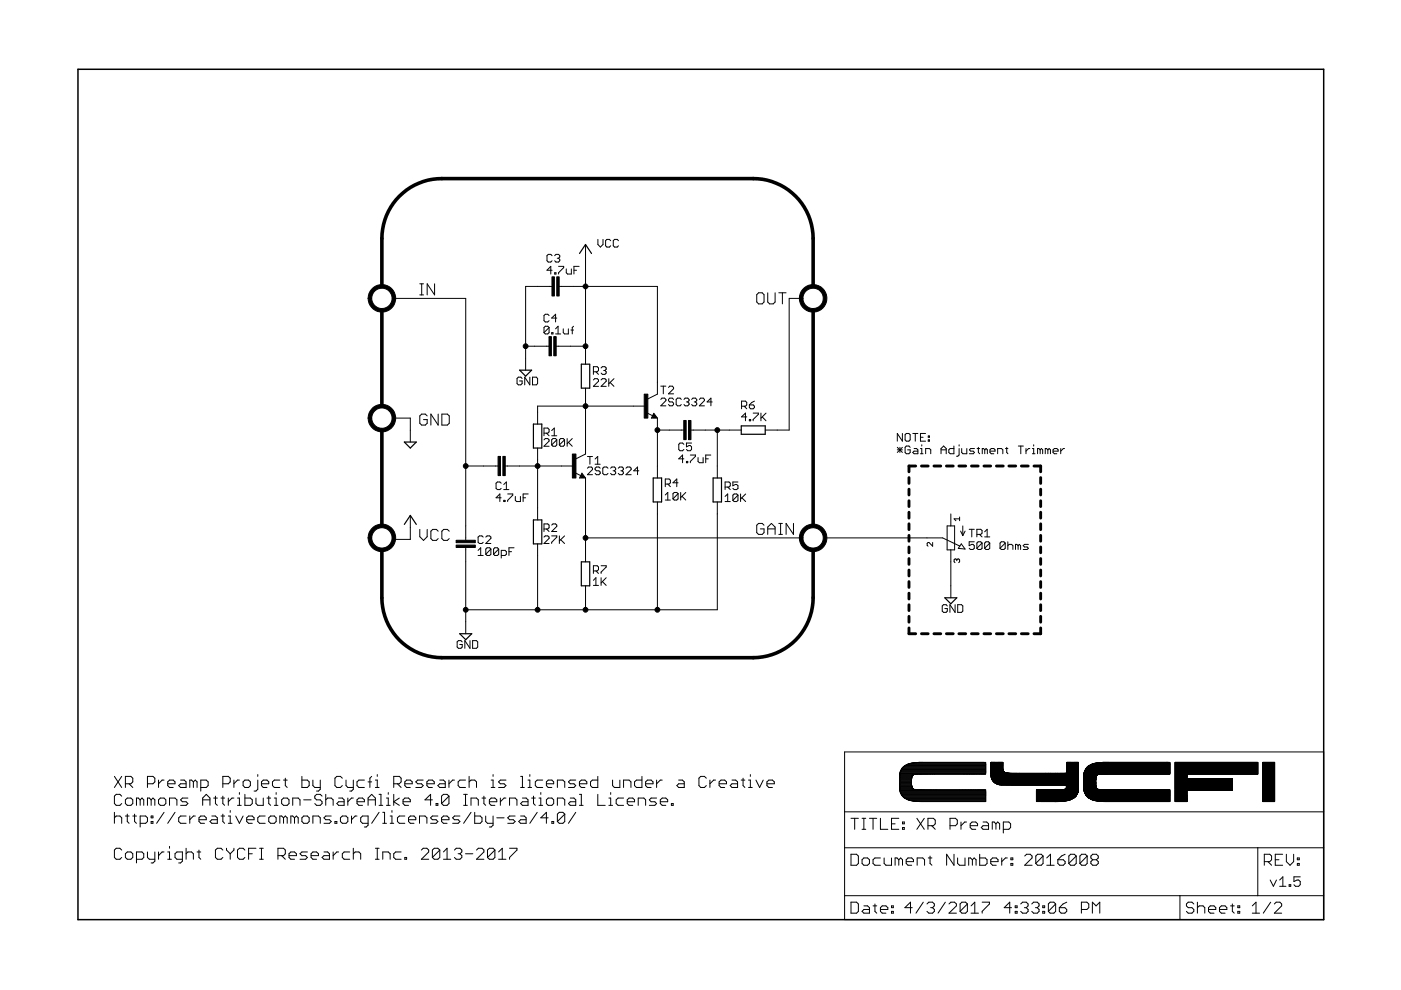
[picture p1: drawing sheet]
<svg xmlns="http://www.w3.org/2000/svg" width="297mm" height="210mm" viewBox="0 0 297 210" stroke-linecap="round" stroke-linejoin="round" font-family="sans-serif">
<g fill="none" stroke="#000" stroke-width=".21">
<path d="M117.1 57.3h-1.1l.8-.8v1.6M117.1 54.2l-.3-.3h-.6l-.2 .3v1.1l.2 .3h.6l.3-.3M117.6 57.8h.3v.3h-.3zM117.6 54.2l.3-.3h.5l.3 .3v.3l-.3 .3M118.2 54.8h.2M118.4 56.5h1.1v.2l-1.1 1.1v.3M118.4 54.8l.3 .2v.3l-.3 .3h-.5l-.3-.3M120.1 57v.8l.2 .3h.8v-1.1M121.7 57.3h.5M122.8 56.5h-1.1v1.6M124.1 51.8v25.4M126.8 50.8v1l.5 .6 .5-.6v-1"/>
<path d="M129.5 51l-.3-.2h-.5l-.3 .2v1.1l.3 .3h.5l.3-.3M131.1 51l-.2-.2h-.6l-.3 .2v1.1l.3 .3h.6l.2-.3M83.4 63.3h15.3v51.3M89 62.5h.8M89 60.2h.8M89.4 60.2v2.3M92.1 60.2v2.3l-1.5-2.3v2.3M111.4 73.4h5M112.3 80v1.6l-1-1.6v1.6M112.9 80h.8l.3 .2v1.1l-.3 .3h-.8zM116.4 69.4v1.1l-.3 .3h-.5l-.3-.3M116.4 66.9l-.3-.3h-.5l-.3 .3v1.1l.3 .3h.5l.3-.3"/>
<path d="M116.4 69.4l-.3-.2h-.5l-.3 .2v1.1M116.4 69.4l-1.1 1.1M117 70.5h.2v.3h-.2zM117 60.7h-5.6v17.8M117.8 70.8h1.1M117.8 69.7l.5-.5v1.6M117.9 73.4h6.2M118 67.4h-1l.8-.8v1.7M118.6 60.7h20.8v22.9l-2 1M119.4 69.7v.8l.3 .3h.8v-1.1M121.1 70h.5M121.6 69.2l-.3 .2v1.4"/>
<path d="M125.8 78.8h.8l.3-.3v-.5l-.3-.3h-.8v1.7M126.3 78.8l.6 .6M127.4 78l.3-.3h.5l.3 .3v.3l-.3 .2M128 78.5h.2M128.2 78.5l.3 .3v.3l-.3 .3h-.5l-.3-.3M160.8 62.1h.8l.4 .4v1.5l-.4 .4h-.8l-.4-.4v-1.5zM162.8 62.1v1.9l.4 .4h.7l.4-.4v-1.9M165.1 62.1h1.6M165.9 62.1v2.3M170 63.3h-2.7v27.9h-5.1M83.4 88.6h3.6v5.1M90.6 88.2l-.4-.4h-.8l-.4 .4v1.5l.4 .4h.8l.4-.4v-.7h-.8"/>
<path d="M92.9 87.8v2.3l-1.5-2.3v2.3M93.7 87.8h1.1l.4 .4v1.5l-.4 .4h-1.1zM98.7 98.8h6.9M107.1 98.8h14.5M110.7 80.2l-.3-.2h-.5l-.3 .2v1.1l.3 .3h.5l.3-.3v-.5h-.5M114 95v15.2M115.3 93.3l.3-.3h.5l.3 .3v.2l-1.1 1.1h1.1M115.3 91.8h.8l.3-.2v-.6l-.3-.2h-.8v1.6M115.9 91.8l.5 .6M117 91.3l.5-.5v1.6M117 92.4h1M118 93.3v1l-.2 .3h-.6l-.2-.3"/>
<path d="M118 93.3l-.2-.3h-.6l-.2 .3v1M118 93.3l-1 1M119.7 93.3v1l-.3 .3h-.5l-.3-.3M119.7 93.3l-.3-.3h-.5l-.3 .3v1M119.7 93.3l-1.1 1M120.2 93v1.6M120.5 93.8l.8 .8M121.3 93l-1.1 1.1M124.1 82.3v14l-2 1M124.5 99.3l.3-.3h.5l.3 .3v.2l-1.1 1.1h1.1M124.5 96.8h1.1M125.1 96.8v1.6"/>
<path d="M125.8 80.6l.3-.3h.5l.3 .3v.2l-1.1 1.1h1.1M126.2 97.3l.5-.5v1.6M126.2 98.4h1.1M127.3 99.3l-.3-.3h-.6l-.2 .3v.2l.2 .3h.6l.3 .3v.3l-.3 .2h-.6l-.2-.2M127.4 80.6l.3-.3h.5l.3 .3v.2l-1.1 1.1h1.1M128.9 99.3l-.3-.3h-.5l-.3 .3v1.1l.3 .2h.5l.3-.2M129.1 80.3v1.6M129.3 81.1l.9 .8M129.5 99.3l.2-.3h.6l.2 .3v.2l-.2 .3M130 99.8h.3M130.2 80.3l-1.1 1.1M130.3 99.8l.2 .3v.3l-.2 .2h-.6l-.2-.2"/>
<path d="M131.1 99.3l.3-.3h.5l.3 .3v.2l-.3 .3M131.6 99.8h.3M131.9 99.8l.3 .3v.3l-.3 .2h-.5l-.3-.2M132.7 99.3l.3-.3h.5l.3 .3v.2l-1.1 1.1h1.1M135.4 99.8h-1l.8-.8v1.6M136.8 86.1h-22.8v3.8M137.2 87.5l1.2 .7M138.6 87.6l.8 1h-1.3zM139.4 88.6v12.7M139.4 91.2h5.6M140.1 81.9h1.1M140.1 84.7l.3-.3h.5l.3 .3v.2l-1.1 1.1h1.1"/>
<path d="M140.6 81.9v1.6M141.7 82.1l.3-.2h.5l.3 .2v.3l-1.1 1.1h1.1M142.8 84.7l-.3-.3h-.5l-.3 .3v.2l.3 .3h.5l.3 .3v.3l-.3 .2h-.5l-.3-.2M144.4 84.7l-.2-.3h-.6l-.2 .3v1.1l.2 .2h.6l.2-.2M145 97.3h-1.1l.8-.8v1.6M145 94.2l-.3-.3h-.5l-.3 .3v1.1l.3 .3h.5l.3-.3M145 84.7l.3-.3h.5l.3 .3v.2l-.3 .3M145.5 85.2h.3M145.5 97.8h.3v.3h-.3zM145.8 85.2l.3 .3v.3l-.3 .2h-.5l-.3-.2M146.4 96.5h1v.3l-1 1v.3M146.5 91.2h10.7"/>
<path d="M146.6 93.9h-1.1v.8l.6-.2h.2l.3 .2v.6l-.3 .3h-.5l-.3-.3M146.6 84.7l.3-.3h.5l.3 .3v.2l-.3 .3M147.2 85.2h.2M147.4 85.2l.3 .3v.3l-.3 .2h-.5l-.3-.2M148 97v.8l.3 .3h.8v-1.1M148.3 84.7l.2-.3h.6l.3 .3v.2l-1.1 1.1h1.1M149.6 97.3h.6M150.7 96.5h-1.1v1.6M151 85.2h-1.1l.8-.8v1.6M152.1 91.2v10.1M157.2 86.1h.9l.2-.2v-.6l-.2-.3h-.9v1.7M157.8 86.1l.5 .6"/>
<path d="M158.3 88.4h-1.1l.9-.8v1.6M158.9 85.9h.8l.3 .2v.3l-.3 .3h-.5l-.3-.3zM158.9 88.9h.3v.3h-.3zM159.7 87.6h1.1v.3l-1.1 1v.3M160 85l-.6 .3-.5 .6M161.3 87.6v1.6M161.6 88.4l.8 .8M162.4 87.6l-1.1 1.1M190.2 94.8l1.1 1.1M190.2 95.4h1.1M190.8 94.8v1.1M191.3 91.9v1.6l-1.1-1.6v1.6"/>
<path d="M191.3 94.8l-1.1 1.1M192.2 91.9h.5l.3 .3v1.1l-.3 .2h-.5l-.3-.2v-1.1zM193 94.8l-.3-.2h-.5l-.3 .2v1.1l.3 .3h.5l.3-.3v-.5h-.6M193.5 91.9h1.1M193.8 95.1h.5l.3 .3v.8h-.8l-.3-.3 .3-.2h.8M194.1 91.9v1.6M195.2 92.7h.5M195.2 96.2h.5M195.2 95.1h.2v1.1M195.4 94.3v.3M196.2 91.9h-1v1.6h1M196.3 96.2v-1.1h.8l.2 .3v.8"/>
<path d="M196.8 93.3h.3v.2h-.3zM196.8 92.4h.3v.3h-.3zM199.5 95.4h1.1M199.5 96.2v-1.1l.6-.5 .5 .5v1.1M202.2 94.6v1.6h-.8l-.2-.3v-.5l.2-.3h.8M203.3 95.1v1.4l-.2 .2h-.3M203.3 94.3v.3M203.9 95.1v.8l.3 .3h.8v-1.1M206.6 95.1h-.8l-.3 .3 .3 .3h.5l.3 .2-.3 .3h-.8M207.2 95.1h.5M207.4 94.8v1.1l.3 .3M208.8 95.4l.3-.3 .2 .3v.8"/>
<path d="M208.8 95.4v.8M208.8 95.4l-.3-.3h-.2v1.1M209.9 95.7h1.1v-.3l-.3-.3h-.5l-.3 .3v.5l.3 .3h.5M211.5 96.2v-1.1h.8l.3 .3v.8M213.2 95.1h.5M213.4 94.8v1.1l.3 .3M215.9 94.6h1.1M216.4 94.6v1.6M217.5 95.1v1.1M218.3 95.1h-.2l-.6 .6M218.9 96.2h.5M218.9 95.1h.3v1.1"/>
<path d="M219.2 94.3v.3M220.5 95.4l-.2-.3h-.3v1.1M220.5 95.4v.8M220.5 95.4l.3-.3 .3 .3v.8M222.2 95.4l-.3-.3h-.3v1.1M222.2 95.4v.8M222.2 95.4l.2-.3 .3 .3v.8M223.3 95.7h1v-.3l-.2-.3h-.6l-.2 .3v.5l.2 .3h.6M224.9 95.1v1.1M225.7 95.1h-.3l-.5 .6M87 109.3v5.1h-3.6M89 112.2v1.6l.8 .8 .8-.8v-1.6"/>
<path d="M92.9 112.6l-.4-.4h-.8l-.3 .4v1.6l.3 .4h.8l.4-.4M95.2 112.6l-.4-.4h-.7l-.4 .4v1.6l.4 .4h.7l.4-.4M98.7 116.1v18.3M101.4 116.7l.5-.6v1.7M101.4 117.8h1M102.4 113.9l-.2-.3h-.6l-.2 .3v1.1l.2 .2h.6l.2-.2M103 113.9l.3-.3h.5l.3 .3v.3l-1.1 1h1.1M104.1 116.4v1.1l-.3 .3h-.5l-.3-.3M104.1 116.4l-.3-.3h-.5l-.3 .3v1.1M104.1 116.4l-1.1 1.1M105.7 116.4v1.1l-.2 .3h-.6l-.3-.3M105.7 116.4l-.2-.3h-.6l-.3 .3v1.1"/>
<path d="M105.7 116.4l-1.1 1.1M106.3 105.5h-1.1l.8-.8v1.6M106.3 102.4l-.3-.2h-.5l-.3 .2v1.1l.3 .3h.5l.3-.3M106.3 117.8h.8l.3-.3v-.5l-.3-.3h-.8v1.6M106.8 106.1h.3v.2h-.3zM106.8 102.7l.6-.5v1.6M106.8 103.8h1.1M107.6 104.7h1.1v.3l-1.1 1.1v.2M107.9 117h.6M109 116.1h-1.1v1.7M109.3 105.3v.8l.2 .2h.8v-1M110.9 105.5h.5"/>
<path d="M112 104.7h-1.1v1.6M114 115.3v14M115.3 112.2h.8l.3-.3v-.6l-.3-.2h-.8v1.6M115.3 113.9l.3-.3h.5l.3 .3v.3l-1.1 1h1.1M115.9 112.2l.5 .5M117 113.6h1v.3l-1 1.1v.2M117 111.3l.2-.2h.6l.2 .2v.3l-1 1.1h1M118.6 113.6v1.6M118.9 114.4l.8 .8M119.7 113.6l-1.1 1.1M121.9 100.2l1.2 .7M123.4 100.3l.7 1h-1.2z"/>
<path d="M124.1 114h45.9M124.1 101.3v17.8M127.4 120h1.1v.2l-1.1 1.1v.3M139.4 106.4v22.9M141.1 104.9l.5-.5v1.6M141.1 106h1M141.1 102.6h.8l.2-.2v-.6l-.2-.2h-.8v1.6M141.6 102.6l.5 .6M143.8 104.7v1.1l-.3 .2h-.5l-.3-.2M143.8 104.7l-.3-.3h-.5l-.3 .3v1.1M143.8 104.7l-1.1 1.1M143.8 102.4h-1.1l.8-.8v1.6"/>
<path d="M144.3 104.4v1.6M144.6 105.2l.8 .8M145.4 104.4l-1.1 1.1M152.1 106.4v22.9h-53.4M153.7 106.3h1.1M153.7 105.3l.6-.6v1.6M153.7 103.3h.9l.2-.3v-.6l-.2-.2h-.9v1.6M154.3 103.3l.5 .5M156.5 105v1.1l-.3 .2h-.5l-.3-.2M156.5 105l-.3-.3h-.5l-.3 .3v1.1M156.5 102.2h-1.1v.8l.5-.3h.3l.3 .3v.5l-.3 .3h-.5l-.3-.3M156.5 105l-1.1 1.1"/>
<path d="M157 104.7v1.6M157.3 105.5l.8 .8M158.1 104.7l-1.1 1.1M162 111.4l-.4-.4h-.8l-.4 .4v1.5l.4 .4h.8l.4-.4v-.8h-.8M162.8 112.1h1.5M162.8 113.3v-1.5l.8-.8 .7 .8v1.5M165.1 113.3h.8M165.1 111h.8M165.5 111v2.3M168.2 111v2.3l-1.5-2.3v2.3M174.9 114h25l3.6 1.8M197.7 115v.8l-.7-.8-.4 .2v.4l.2 .2"/>
<path d="M200.8 111.5h1.6v5.1h-1.6zM201.6 109v2.5M201.6 116.6v10.1M202.9 118.7l.2-.2 .4 .2v.4l-.2 .2M202.9 118.7l-.2-.2-.4 .2v.4l.2 .2M202.9 118.7v.2M203.5 110h-1.2l.4 .4M203.5 109.6v.8M203.7 112.6l.4 1M203.8 115.3l.8 1.1-1.4-.1zM204.1 111.5v2.1M204.6 112.6l-.5 1"/>
<path d="M205.5 112.2h1.1M206 112.2v1.6M206.6 114.9h-1.1v.8l.5-.3h.3l.3 .3v.5l-.3 .3h-.5l-.3-.3M207.1 113.3h.8l.3-.3v-.5l-.3-.3h-.8v1.6M207.7 113.3l.5 .5M208.2 115.1l-.3-.2h-.5l-.3 .2v1.1M208.2 115.1v1.1l-.3 .3h-.5l-.3-.3M208.2 115.1l-1.1 1.1M208.8 112.8l.5-.6v1.6M208.8 113.8h1M209.8 115.1l-.2-.2h-.6l-.2 .2v1.1M209.8 115.1v1.1l-.2 .3h-.6l-.2-.3"/>
<path d="M209.8 115.1l-1 1.1M213.1 115.1l-.2-.2h-.6l-.3 .2v1.1M213.1 115.1v1.1l-.2 .3h-.6l-.3-.3M213.1 115.1l-1.1 1.1M213.7 115.7l.3-.3h.5l.3 .3v.8M213.7 114.9v1.6M215.9 115.7l-.3-.3h-.3v1.1M215.9 115.7v.8M215.9 115.7l.2-.3 .3 .3v.8M218 115.4h-.8l-.3 .3 .3 .3h.6l.2 .2-.2 .3h-.9M98 136.1l-.3-.3h-.5l-.3 .3v1.1l.3 .3h.5l.3-.3v-.5h-.5M99.7 135.8v1.7l-1.1-1.7v1.7"/>
<path d="M100.2 135.8h.8l.3 .3v1.1l-.3 .3h-.8zM124.1 124.2v5.1M125.8 121.1h.8l.3-.3v-.6l-.3-.2h-.8v1.6M125.8 123l.5-.5v1.6M125.8 124.1h1.1M126.3 121.1l.6 .5M127.4 122.5v1.6M127.7 123.3l.8 .8M128.5 122.5l-1.1 1.1M200.9 128.5l-.3-.3h-.6l-.2 .3v1.1l.2 .2h.6l.3-.2v-.6h-.6M202.5 128.2v1.6l-1.1-1.6v1.6M203.1 128.2h.8l.2 .3v1.1l-.2 .2h-.8z"/>
<path d="M179.1 159.4h101.5v35.6h-101.5zM24.3 164.6l1.5 2.4M24.3 172.2v2.4M24.3 173.4l.3-.4h.8l.4 .4v1.2M25.8 164.6l-1.5 2.4M25.8 168.8l-.4-.4h-.8l-.3 .4v1.6l.3 .4h.8l.4-.4M26.6 166.2h1.1l.5-.4v-.8l-.5-.4h-1.1v2.4M26.6 169.6l.4-.4h.7l.5 .4v.8l-.5 .4h-.7l-.4-.4zM26.6 173h.8M27 172.6v1.6l.4 .4M27.4 166.2l.8 .8M28.2 173h.7"/>
<path d="M28.5 172.6v1.6l.4 .4M29.7 174.6h1.2l.4-.4v-.8l-.4-.4h-1.2v2.3M29.7 169.6l-.4-.4h-.4v1.6M29.7 169.6v1.2M29.7 169.6l.4-.4 .4 .4v1.2M31.3 166.2h1.1l.4-.4v-.8l-.4-.4h-1.1v2.4M32 169.6l-.3-.4h-.4v1.6M32 169.6l.4-.4 .4 .4v1.2M32 169.6v1.2M32 173h.4v.4h-.4zM32 174.2h.4v.4h-.4zM33.6 165.4v1.6"/>
<path d="M34 169.2h.8l.4 .4v.8l-.4 .4h-.8l-.4-.4v-.8zM34.8 165.4h-.4l-.8 .8M34.8 172.2l-1.6 2.4M35.6 166.2h1.5v-.4l-.4-.4h-.8l-.3 .4v.8l.3 .4h.8M35.9 170.8v-1.6h1.2l.4 .4v1.2M35.9 179.5v.4M37.1 172.2l-1.5 2.4M38.3 165.4h.8l.4 .4v1.2h-1.2l-.4-.4 .4-.4h1.2M39.5 179.9v2.3M39.5 173h-1.2l-.4 .4v.8l.4 .4h1.2M39.8 169.2h-1.1l-.4 .4 .4 .4h.8l.3 .4-.3 .4h-1.2M40.2 173v1.6"/>
<path d="M41 165.8l-.4-.4h-.4v1.6M41 165.8v1.2M41 165.8l.4-.4 .4 .4v1.2M41.4 173h-.4l-.8 .8M42.2 173.8h1.5v-.4l-.4-.4h-.7l-.4 .4v.8l.4 .4h.7M42.6 167h1.1l.4-.4v-.8l-.4-.4h-1.1v2.3M43 170.8v-1.6l.7-.8 .8 .8v1.6M43 169.6h1.5M44.9 173h.8l.4 .4v1.2h-1.2l-.4-.4 .4-.4h1.2M45.3 169.2h.8M45.7 168.8v1.6l.4 .4M46.9 169.2h.7"/>
<path d="M46.9 173h.7M47.2 166.2h1.2l.4-.4v-.8l-.4-.4h-1.2v2.4M47.2 168.8v1.6l.4 .4M47.2 172.6v1.6l.4 .4M48 179.9v.3l.8 .8M48.4 173h.4v1.6M48.4 169.2v1.6M48.4 174.6h.8M48.8 171.9v.3M49.6 165.4v1.6M49.6 179.9v.3l-.8 .8M49.6 169.2h-.4l-.8 .8"/>
<path d="M50 173l.8 1.6 .7-1.6M50.4 170.8h.7M50.4 169.2h.4v1.6M50.8 165.4h-.4l-.8 .8M50.8 168v.4M51.5 165.8l.4-.4h.8l.4 .4v.8l-.4 .4h-.8l-.4-.4zM51.9 168.4v2.4h1.2l.4-.4v-.8l-.4-.4h-1.2M52.3 173.8h1.6v-.4l-.4-.4h-.8l-.4 .4v.8l.4 .4h.8M54.3 169.2v1.2l.4 .4h1.1v-1.6M54.3 179.9h-1.6v2.3M54.7 165.4v1.9l-.4 .4h-.4M54.7 164.2v.4"/>
<path d="M55 179.9h.8M55.4 166.2h1.6v-.4l-.4-.4h-.8l-.4 .4v.8l.4 .4h.8M55.4 179.9v2.3M56.2 173h-1.2l-.3 .4v.8l.3 .4h1.2M56.6 169.2h.8M57 173.4l.4-.4h.8l.3 .4v.8l-.3 .4h-.8l-.4-.4zM57 168.8v1.6l.4 .4M58.2 170.8h.7M58.2 169.2h.3v1.6M58.5 168v.4M59.3 165.4h-1.1l-.4 .4v.8l.4 .4h1.1M59.7 169.6l.4-.4h.8l.4 .4v.8l-.4 .4h-.8l-.4-.4z"/>
<path d="M60.1 173.4l.4-.4 .4 .4v1.2M60.1 165.4h.8M60.1 173.4l-.4-.4h-.4v1.6M60.1 173.4v1.2M60.5 165v1.6l.4 .4M62.1 170.8v-1.6h1.1l.4 .4v1.2M62.4 173.4l-.3-.4h-.4v1.6M62.4 173.4v1.2M62.4 173.4l.4-.4 .4 .4v1.2M64 164.6v2.4h1.2l.4-.4v-.8l-.4-.4h-1.2M64 173.4l.4-.4h.8l.4 .4v.8l-.4 .4h-.8l-.4-.4zM64.4 169.6h1.6"/>
<path d="M66.3 165.4v1.2l.4 .4h1.2M66.3 174.6v-1.6h1.2l.4 .4v1.2M67.9 165.4v1.9l-.4 .4h-.4M68.3 168.8l-.4-.4h-.8l-.4 .4v.4l.4 .4h.8l.4 .4v.4l-.4 .4h-.8l-.4-.4M69.1 169.6l.4-.4h.7l.4 .4v1.2M69.1 168.4v2.4M70.2 173h-1.1l-.4 .4 .4 .4h.7l.4 .4-.4 .4h-1.1M71 174.2h.4v.4h-.4zM71.8 169.2h.8l.4 .4v1.2h-1.2l-.4-.4 .4-.4h1.2M72.2 173.4l.4-.4h.8l.3 .4v.8l-.3 .4h-.8l-.4-.4zM72.6 165l-.4-.4h-.8l-.4 .4v1.6l.4 .4h.8l.4-.4M73.4 165.4v1.2l.3 .4h1.2"/>
<path d="M73.7 169.2v1.6M74.5 173v1.6M74.9 165.4v1.9l-.4 .4h-.4M74.9 179.9v2.3M74.9 169.2h-.4l-.8 .8M75.7 170h1.6v-.4l-.4-.4h-.8l-.4 .4v.8l.4 .4h.8M75.7 173h-.4l-.8 .8M77.3 165.4h-1.2l-.4 .4v.8l.4 .4h1.2M78 174.6h-1.1l-.4-.4v-.8l.4-.4h1.1v2l-.4 .3h-.3M78 165.8h.8M78 169.6h1.6M78 170.8v-1.6l.8-.8 .8 .8v1.6"/>
<path d="M78.8 164.6l-.4 .4v2M79.6 165.4h.4v1.6M79.6 167h.8M79.6 179.9h.8M80 164.2v.4M80 179.9v2.3M80.4 168.4h.4v2.4M80.4 170.8h.8M80.4 172.2l-1.6 2.4M81.2 174.6h.7M81.2 172.2h.3v2.4M81.9 170.8h.8"/>
<path d="M81.9 169.2h.4v1.6M82.3 168v.4M82.7 173h.4v1.6M82.7 174.6h.8M83.1 171.9v.3M83.5 166.2h1.2l.3-.4v-.8l-.3-.4h-1.2v2.4M83.5 168.4v2.4M84.3 166.2l.7 .8M84.7 169.2l-1.2 .8 1.2 .8M85.4 170h1.6v-.4l-.4-.4h-.8l-.4 .4v.8l.4 .4h.8M85.8 166.2h1.6v-.4l-.4-.4h-.8l-.4 .4v.8l.4 .4h.8M85.8 173h-1.1l-.4 .4v.8l.4 .4h1.1"/>
<path d="M86.6 173.8h1.6v-.4l-.4-.4h-.8l-.4 .4v.8l.4 .4h.8M88.9 174.6v-1.6h1.2l.4 .4v1.2M89.7 165.4h-1.1l-.4 .4 .4 .4h.7l.4 .4-.4 .4h-1.1M90.5 166.2h1.6v-.4l-.4-.4h-.8l-.4 .4v.8l.4 .4h.8M91.7 169.6h-1.6l1.2-1.2v2.4M92.5 170.4h.3v.4h-.3zM92.8 173h-1.1l-.4 .4 .4 .4h.8l.3 .4-.3 .4h-1.2M93.2 165.4h.8l.4 .4v1.2h-1.2l-.4-.4 .4-.4h1.2M93.6 173.8h1.6v-.4l-.4-.4h-.8l-.4 .4v.8l.4 .4h.8M95.2 165.4v1.6M95.2 168.8v1.6l-.4 .4h-.8l-.4-.4M95.2 168.8l-.4-.4h-.8l-.4 .4v1.6"/>
<path d="M95.2 168.8l-1.6 1.6M96.4 165.4h-.4l-.8 .8M97.5 173h-1.1l-.4 .4 .4 .4h.7l.4 .4-.4 .4h-1.1M98.3 168.4h.8M98.3 170.8h.8M98.7 165.4h-1.2l-.4 .4v.8l.4 .4h1.2M98.7 168.4v2.4M99.5 165.8l.4-.4h.7l.4 .4v1.2M99.5 164.6v2.4M99.9 170.8v-1.6h1.1l.4 .4v1.2M99.9 172.2l-1.6 2.4M100.6 172.2v2.4h1.2l.4-.4v-.8l-.4-.4h-1.2"/>
<path d="M102.2 169.2h.8M102.6 168.8v1.6l.4 .4M103 173v1.2l.4 .4h1.1M103.8 170h1.5v-.4l-.4-.4h-.8l-.3 .4v.8l.3 .4h.8M104.1 165.4h.4v1.6M104.1 167h.8M104.5 164.2v.4M104.5 173v2l-.4 .3h-.3M105.3 173.4h1.6M106.1 169.2v1.6M107.3 165.4h-1.2l-.4 .4 .4 .4h.8l.4 .4-.4 .4h-1.2M107.3 169.2h-.4l-.8 .8"/>
<path d="M108 170.8v-1.6h1.2l.4 .4v1.2M108 179.9h1.6v.3l-1.6 1.6v.4M109.2 173h-1.2l-.3 .4 .3 .4h.8l.4 .4-.4 .4h-1.1M110.4 164.6h.4v2.4M110.4 167h.8M110.4 173h.8l.3 .4v1.2h-1.1l-.4-.4 .4-.4h1.1M110.8 169.2h.7l.5 .4v1.2h-1.2l-.4-.4 .4-.4h1.2M112 165.4h.3v1.6M112 167h.7M112.3 164.2v.4M112.7 169.2h.8M113.1 168.8v1.6l.4 .4"/>
<path d="M113.9 172.2l-1.6 2.4M114.3 170.8h.8M114.3 169.2h.4v1.6M114.7 168v.4M115.1 165.4h-1.2l-.4 .4v.8l.4 .4h1.2M115.8 166.2h1.6v-.4l-.4-.4h-.8l-.4 .4v.8l.4 .4h.8M116.2 169.2h.8l.4 .4v.8l-.4 .4h-.8l-.4-.4v-.8zM116.2 173.4h-1.5l1.1-1.2v2.4M117 174.2h.4v.4h-.4zM118.2 167v-1.6h1.1l.4 .4v1.2M118.2 170.8v-1.6h1.1l.4 .4v1.2M119.7 172.6l-.4-.4h-.7l-.4 .4v1.6"/>
<path d="M119.7 172.6v1.6l-.4 .4h-.7l-.4-.4M119.7 172.6l-1.5 1.6M120.9 169.2h.8l.4 .4v1.2h-1.2l-.4-.4 .4-.4h1.2M122.1 165.4h-1.2l-.4 .4 .4 .4h.8l.4 .4-.4 .4h-1.2M122.1 172.2l-1.6 2.4M122.9 166.2h1.5v-.4l-.4-.4h-.7l-.4 .4v.8l.4 .4h.7M122.9 168.4h.4v2.4M122.9 170.8h.7M126.7 164.6v2.4h-1.1l-.4-.4v-.8l.4-.4h1.1M126.7 168.4v2.4h1.6M129.1 170.8h.8M129.1 169.2h.4v1.6"/>
<path d="M129.5 168v.4M129.9 165.4v1.2l.4 .4h1.1v-1.6M132.2 167v-1.6h1.2l.4 .4v1.2M132.2 169.2h-1.2l-.4 .4v.8l.4 .4h1.2M133 170h1.5v-.4l-.3-.4h-.8l-.4 .4v.8l.4 .4h.8M135.3 170.8v-1.6h1.2l.4 .4v1.2M136.1 164.6v2.4h-1.2l-.4-.4v-.8l.4-.4h1.2M136.9 166.2h1.6v-.4l-.5-.4h-.7l-.4 .4v.8l.4 .4h.7M139.2 165.4v1.6M139.2 169.2h-1.2l-.3 .4 .3 .4h.8l.4 .4-.4 .4h-1.1M140 170h1.6v-.4l-.4-.4h-.8l-.4 .4v.8l.4 .4h.8M140.4 165.4h-.4l-.8 .8"/>
<path d="M142.3 170.4h.4v.4h-.4zM143.9 165.4h.8l.4 .4v1.2h-1.2l-.4-.4 .4-.4h1.2M149.8 165l-.4-.4h-.8l-.4 .4v1.6l.4 .4h.8l.4-.4M150.5 165.4v1.6M151.7 165.4h-.4l-.8 .8M152.5 166.2h1.5v-.4l-.4-.4h-.7l-.4 .4v.8l.4 .4h.7M155.2 165.4h.8l.4 .4v1.2h-1.2l-.4-.4 .4-.4h1.2M157.1 165.4h.8M157.5 165v1.6l.4 .4M158.7 165.4h.4v1.6M158.7 167h.8M159.1 164.2v.4"/>
<path d="M160.3 165.4l.8 1.6 .7-1.6M162.6 166.2h1.6v-.4l-.4-.4h-.8l-.4 .4v.8l.4 .4h.8M179.1 179.7h101.5M179.1 172.1h101.5M180.4 173.5h1.6M181.2 173.5v2.3M182.8 173.5h.8M182.8 175.8h.8M183.2 173.5v2.3M184.3 173.5h1.6M185.1 173.5v2.3M186.7 173.5v2.3h1.5"/>
<path d="M189 174.7h.8M190.6 173.5h-1.6v2.3h1.6M190.8 167.2v.5M190.8 166.2h2.5M190.8 165.8h2.5M190.8 167.5h18.2v2.4h-14.4M190.8 164.1v3.4M190.8 164.6h2.5M190.8 166.6h2.5v.5a1.11 1.11 0 0 0 1.3 .3M190.8 167.4l4.2 .1M190.8 166.4l2.5 .1M190.8 166.9h2.5"/>
<path d="M190.8 167.2h2.8M190.8 165.1h2.5M190.8 167.5l.1 .5M190.8 167.1h2.6M190.8 167h2.5M190.8 166.8h2.5M190.8 166.5h2.5M190.8 166.3h2.5M190.8 166h2.5M190.8 165.9h2.5M190.8 165.7h2.5M190.8 165.6h2.5"/>
<path d="M190.8 165.4h2.5M190.8 165.3h2.5M190.8 165.2h2.5M190.8 165h2.5M190.8 164.7h2.5M190.8 167.4v.1M190.8 164.1h.1M190.8 163.9h18.2M190.8 163.9v.5h2.7M190.8 167.7h18.2M190.8 167.7l.1 .2M190.8 164h18.2"/>
<path d="M190.9 163.7h18.1M190.9 163.7v.2M190.9 163.8l-.1 .1M190.9 163.6h18.1M190.9 168l.2 .4M190.9 168h18.1M190.9 167.9l.2 .4M190.9 163.6v.1M190.9 167.9h.1M190.9 168.1h18.1M190.9 163.5h18.1M191 163.5h.1"/>
<path d="M191 168.1h.1M191 168.2h18M191 163.4h18M191.1 163.3l-.2 .4M191.1 163.3h17.9M191.1 168.3h17.9M191.1 168.4l.3 .5M191.1 163.2v.1M191.1 168.3v.1M191.1 163.3h.1M191.1 168.4l.6 .7 .4 .3M191.1 163.2l-.3 .9"/>
<path d="M191.1 168.4h17.9M191.1 163.1v.1M191.1 163.2h17.9M191.2 168.6h17.8M191.3 163l-.2 .1M191.3 168.7h17.7M191.3 162.9h17.7M191.3 162.9h.1M191.3 162.8l-.2 .4M191.3 174.3h.4v.4h-.4zM191.3 175.5h.4v.3h-.4zM191.3 162.8l-.1 .2"/>
<path d="M191.3 168.8h17.7M191.3 162.8h17.7M191.4 168.9l.1 .1M191.5 168.9l1.2 .7M191.5 168.9h17.5M191.5 162.7h17.5M191.6 162.5h17.4M191.6 169.1h17.4M191.6 169l.1 .1M191.7 162.5l-.1 .1M191.7 162.4h17.3M191.8 169.2h17.2"/>
<path d="M191.8 162.4l-.5 .4M192 169.3h17M192.2 162.2h16.8M192.2 169.4h16.8M192.4 162.1h.1M192.5 169.5h16.5M192.5 169.6l2.4 .3M192.7 169.6l16.3 .1M192.8 161.9h16.2M192.8 161.9l-.9 .4M192.9 169.7h.1M192.9 161.9h.1"/>
<path d="M193 169.7l16 .1M193 161.9h.1M193 161.9l-1.3 .6-.4 .3M193.1 169.7h.1M193.3 166.4h.1M193.3 169.8h.1M193.3 165.1v.1M193.3 165.2v.1M193.3 166.3h.1M193.3 166.3v.1M193.3 166.5v.1M193.3 166.6v.1"/>
<path d="M193.3 165v1.6M193.3 165v.1M193.3 165.1h.1M193.3 166.6v.2M193.3 161.8h.1M193.3 166.8v.1M193.3 166.8h.1M193.3 164.7v.3M193.3 164.8h-2.5M193.3 166.9l.1 .1M193.3 164.8v.3M193.3 166.9l.1 .2"/>
<path d="M193.3 164.6h.1M193.4 164.5h.1M193.4 164.5l-.1 .3M193.4 164.5l-.1 .2M193.4 167.1h.1M193.4 167.1l.1 .1M193.4 164.4v.1M193.4 161.8h.1M193.4 164.4l-2.6 .1M193.4 164.4h.1M193.4 167.1v.1M193.5 169.8l15.5 .1"/>
<path d="M193.5 164.4h.1M193.5 167.2h.1M193.5 164.3h.1M193.5 164.3l-.1 .1M193.6 164.3h.1M193.6 164.3l-.2 .1M193.6 167.2l.1 .2M193.7 164.2v.1M193.7 164.3l-.3 .1M193.7 167.3h.1M193.7 164.3h-.2M193.7 161.8l-.7 .1"/>
<path d="M193.7 161.8h-.2M193.7 164.2h.1M193.8 164.2h.1M193.8 167.4h.1M193.9 167.4h.1M194.1 167.4h.1M194.1 164.1l-.1 .1M194.2 161.7h-.1M194.2 164.1l-3.4 .1M194.3 169.9h.1M194.4 173.5l1.6 2.3M194.4 161.7l14.6-.1v2.5h-18.2"/>
<path d="M194.5 167.4h.1M194.6 167.4l.5 .1M194.6 164.1h.1M194.9 161.6l-1.2 .2M195.1 169.9h.1M195.1 164.1l-1.4 .1M195.6 164.1h.1M196 173.5l-1.6 2.3M196.7 175.1h1.2l.4-.4v-.8l-.4-.4h-1.2v2.3M197.5 175.1l.8 .7M201.4 175.1h1.2l.4-.4v-.8l-.4-.4h-1.2v2.3M203.8 174.3v1.5"/>
<path d="M204.9 174.3h-.4l-.7 .8M205.7 175.1h1.6v-.4l-.4-.4h-.8l-.4 .4v.8l.4 .3h.8M207 164.1h-.4M208.3 167.5h.2M208.4 174.3h.8l.4 .4v1.1h-1.2l-.4-.3 .4-.4h1.2M208.6 161.6l.2 .1M208.6 167.5l.3 .1 .1 .3h-18.1v-.2M208.7 164.1h-.1M208.9 161.7l.1 .3-16.6 .1M209 167.6h-18.2M209 163l-17.8 .1M209 162.3h-17l-.2 .1"/>
<path d="M209 161.8l-16 .1M209 161.7l-15.3 .1M209 163.8l-.2 .3M210.1 163.8h3M210.1 162.1h2.5M210.1 162h2.5M210.1 161.9h2.5M210.1 161.8h2.5M210.1 164.1h18.6M210.1 164.2h18.6M210.1 164.3h18.6M210.1 164.4h18.6"/>
<path d="M210.1 164.5h18.6M210.1 163.2l2.6 .1M210.1 163.4h2.6M210.1 163.4l2.7 .2M210.1 163.7h2.8l.2 .1M210.1 163.6h2.7M210.1 163.6l2.8 .1M210.1 163.7h2.9M210.1 163.8l3.2 .1M210.1 163.9h3.6M210.1 163.9l4.1 .1M210.1 164h18.6"/>
<path d="M210.1 163.5h2.6M210.1 163.3l2.6 .1M210.1 163.1l2.5 .1M210.1 163h2.5M210.1 162.9h2.5M210.1 162.8h2.5M210.1 162.7h2.5M210.1 162.5h2.5M210.1 162.4h2.5M210.1 162.3h2.5M210.1 162.2h2.5M210.1 164.4v.3"/>
<path d="M210.1 163.2h2.5M210.1 163.1h2.5M210.1 162.6h2.5M210.1 164.6h18.6M210.1 164.7h18.6M210.1 164.7l.1 .3M210.2 164.8h18.5M210.2 164.9h18.5M210.2 165h18.5M210.2 165l.2 .3M210.2 165.1h18.5M210.3 165.1h18.4"/>
<path d="M210.3 165.2h18.4M210.4 165.3h18.3M210.4 165.3l.3 .5M210.4 165.4h18.3M210.4 165.5h18.3M210.5 165.5h18.2M210.5 165.6h18.2M210.6 165.6h18.1M210.6 165.7h18.1M210.7 165.7h18M210.7 165.8h18M210.7 165.8l.3 .2"/>
<path d="M210.8 165.8h17.9M210.8 165.9h17.9M210.9 165.9h17.8M210.9 166h17.8M211 166l1.4 .5M211.1 166.1h17.6M211.2 174.7l-.4-.4h-.4v1.5M211.2 174.7v1.1M211.2 174.7l.3-.4 .4 .4v1.1M211.2 166.2h17.5M211.3 166.2h17.4M211.5 166.3h17.2"/>
<path d="M211.6 166.3h17.1M211.8 166.4h16.9M212 166.4h16.7M212.6 161.6l-2.5 .1M212.6 163.2v.1M212.6 163.2l.1 .1M212.6 163.2v.1v-1.7h-2.5v2.8M212.7 163.3v.2M212.7 163.4v.1M212.7 163.5l.1 .1M212.7 163.4l-2.6-.1a2.72 2.72 0 0 0 3 3l.8 .1M212.7 175.8h1.2l.4-.3v-.8l-.4-.4h-1.2v2.3"/>
<path d="M212.7 163.5h.1M212.8 163.6l.2 .1M213 163.7l.1 .1M213 163.7h.1M213 163.8h.1M213.1 163.8l.1 .1M213.2 163.8v.1M213.2 163.9h.3M213.3 163.9h.1M213.4 163.9h.1M213.5 163.9h.1M213.5 163.9l.3 .1"/>
<path d="M213.8 164h.4M213.8 163.9l.1 .1M214.2 166.4h.3M215.1 166.4l.3 .1M219.8 167.9h8.7M219.8 168.6h8.4l-8.4 .1M219.8 167.5h8.8M219.8 168.1h8.7M219.8 168h8.8M219.8 168.8h8.3M219.8 168.2h8.7M219.8 167.8h8.8"/>
<path d="M219.9 167.5l-.1 .1h8.8M220 167.5h-.1M220.5 169.9h.3M223.7 169.9v.1M224.3 169.9h.1M225.1 169.9h.1M225.2 167.4h.1M225.4 169.9h-.1M225.6 169.8l-5.8 .1M225.6 167.4h.1M225.7 167.4h.1M225.7 169.8h-.1"/>
<path d="M225.7 167.4l-.8 .1M225.8 167.4h.1M225.8 169.8l-1.3 .1M225.8 169.8h-6M225.8 167.3h2.8M225.8 167.4h-.1M225.9 166.5h2.8M226 169.8h-.2M226 167.2h2.7M226 167.2l-.2 .2M226 167.2h.1M226 167.2h2.7l-.1 .8"/>
<path d="M226.1 166.5h.1M226.1 167v.1M226.1 166.5v.5M226.1 167.1h2.6M226.1 166.6h2.6M226.1 166.5h2.6M226.1 166.5v.6M226.1 166.7h2.6M226.1 166.9h2.6M226.1 166.8h2.6M226.1 167h2.6h-2.6M226.1 167.1l-.1 .2"/>
<path d="M226.1 163.9h.1M226.2 169.8h-6.4M226.2 162.1h2.5M226.2 162h2.5M226.2 161.9h2.5M226.2 164v-2.4h2.5l-.1 5.7M226.2 163.2h2.5M226.2 163.4h2.5M226.2 163.6h2.5M226.2 163.7h2.5M226.2 163.9h2.5M226.2 163.5h2.5"/>
<path d="M226.2 163.3h2.5M226.2 163.1h2.5M226.2 163h2.5M226.2 162.9h2.5M226.2 162.8h2.5M226.2 162.7h2.5M226.2 162.5h2.5M226.2 162.4h2.5M226.2 162.3h2.5M226.2 162.2h2.5M226.2 162.6h2.5M226.3 169.7l-.2 .1"/>
<path d="M226.3 161.6l-.1 .2h2.5h-2.5M226.4 169.7h-6.6l.4 .2M226.5 169.7h-.2M226.7 169.7h-6.9M226.7 169.6l-.1 .1M227 169.5l-7.2 .1h7M227.1 169.5h-7.3M227.2 169.4l-7.4 .1M227.2 169.4h-7.4M227.3 169.4l-1.5 .4M227.4 169.3l-7.6 .1M227.5 169.3h-7.7"/>
<path d="M227.6 169.2l-7.8 .1M227.6 169.2h-7.8M227.7 169.1v.1M227.8 169.1l-8 .1M227.8 169.1h-8M227.9 169l-1.2 .6M227.9 169l-8.1 .1M227.9 169h-8.1M228 168.9l-8.2 .1M228 168.9h-8.2M228.1 168.8h-8.3M228.1 168.8l-.3 .3"/>
<path d="M228.2 168.7h-8.4M228.3 168.5l-8.5 .1M228.3 168.5h-8.5M228.3 168.4h-8.5M228.4 168.3l-8.6 .1M228.4 168.2v.1M228.4 168.3h-8.6M228.4 168.2l-8.6 .1M228.5 168h.1M228.5 168.1h-8.7M228.6 161.6l.1 .1h-2.5M228.6 167.8l-.5 1"/>
<path d="M228.6 168l-.5 .8M228.6 168h-8.8M228.6 167.9h-8.8M228.6 167.6l-8.8 .1h8.8M228.6 167.5v.1M228.6 167.6v.2M228.6 167.7l-8.8 .1M228.6 167.5h-8.8v2.4h5M228.6 167.4h-3.3M228.6 167.4l-3.8 .1M228.6 167.3v.2M228.7 167.3h-2.8"/>
<path d="M228.7 163.7l-2.5 .1h2.5M228.7 163.8h-2.5l-.6 .2M229.8 166.2h2.5M229.8 166.9h2.5M229.8 165.8h2.5M229.8 164.5h2.6M229.8 166.4h2.5M229.8 166.8h2.5M229.8 167.2h2.7M229.8 167.2h2.8M229.8 167.3h2.9M229.8 167.4h3.6"/>
<path d="M229.8 167.4l4.2 .1M229.8 166.5h2.5M229.8 164h18.2M229.8 167.4h.1M229.8 164.8l2.5 .1h-2.5M229.8 165h2.5M229.8 165.9l2.5 .1M229.8 166.7l2.6 .1M229.8 167.5h18.2M229.8 167.6h18.2M229.8 167.1h2.7M229.8 166.7h2.5"/>
<path d="M229.8 166.6h2.5M229.8 166.3h2.5M229.8 166h2.5M229.8 165.9h2.5M229.8 165.7h2.5M229.8 165.6h2.5M229.8 165.4h2.5M229.8 165.3h2.5M229.8 165.2h2.5M229.8 164.9h2.5M229.8 164.7h2.5M229.8 164.6h2.6"/>
<path d="M229.8 166.1h2.5v.5M229.8 166.1h2.5M229.8 165.5h2.5M229.8 165.1h2.5M229.8 164.8h2.5M229.8 164.7h2.6M229.8 163.9h18.2l-.2 .2M229.8 163.9h18.2M229.8 167.6l.1 .2 18.1-.1M229.8 164v3.6M229.9 163.8h18.1M229.9 167.8l18.1-.1h-18.1l.1 .2h18"/>
<path d="M229.9 163.7h18.1M229.9 167.9h18.1M229.9 163.6h18.1M229.9 168h18.1M229.9 168l-.1-.5h18.2v2.4h-14.4M229.9 167.9l.1 .1M229.9 168l.5 .8M230 168l.3 .6M230 163.6l-.1 .3M230 163.5h18M230 168.1h18M230 168.1h.1"/>
<path d="M230 163.4h18M230.1 168.3h17.9M230.1 163.3h17.9M230.1 168.4h.1M230.1 168.4h17.9M230.2 168.4h17.8M230.2 163.2h17.8M230.2 163.1h17.8M230.2 168.5h17.8M230.2 168.5l.1 .1M230.3 168.6h17.7M230.3 162.9h17.7"/>
<path d="M230.3 168.6l.2 .3M230.3 163h17.7M230.3 168.7h.1M230.3 168.7h17.7M230.3 162.8h17.7M230.4 168.8l1.1 .7h16.5M230.4 162.8l-.5 .9h18.1M230.4 162.8h17.6M230.4 168.8h17.6M230.4 162.9h-.1M230.4 168.9h17.6M230.5 168.9l.7 .5"/>
<path d="M230.5 162.7h17.5M230.5 168.9h17.5M230.5 162.6h17.5M230.5 162.7h.1M230.6 169h17.4M230.6 162.6h17.4M230.6 162.6h.1M230.6 162.5h17.4M230.7 169.1h17.3M230.7 162.5h17.3M230.7 162.5l-.3 .3M230.8 162.4h17.2"/>
<path d="M230.8 162.5l-.4 .4M230.8 169.2h17.2M230.9 162.4h17.1M230.9 169.2h17.1M231 169.3h17M231.1 162.3h16.9M231.1 169.3h16.9M231.2 169.4l.4 .2M231.2 169.4h.1M231.2 169.4h16.8M231.3 162.2h16.7M231.3 169.4h16.7"/>
<path d="M231.4 162.1h16.6M231.4 169.5h16.6M231.5 162.1h16.5M231.6 169.6l2.4 .3M231.6 162l-.4 .2M231.6 169.5l.2 .1M231.6 162l-.9 .5M231.6 162h16.4M231.7 169.6h16.3M231.7 162h-.1M231.8 161.9h16.2M231.8 169.6l.3 .1"/>
<path d="M231.8 169.7h16.2M231.9 161.9l-.2 .1M232 161.9h-.1M232.1 169.7h15.9M232.1 169.7h.1M232.2 161.8h15.8M232.2 169.7l15.8 .1M232.3 165.3l-2.5 .1M232.3 165v.1M232.3 165.1v.1M232.3 165.2h.1M232.3 165.2v.1"/>
<path d="M232.3 166h.1M232.3 166.1h.1M232.3 166.4v.1M232.3 166.6v.2M232.3 169.8h.1M232.3 166.8l.1 .2h-2.6M232.3 164.8v2.1M232.3 166.8h.1M232.3 164.8v.3M232.3 166.8l.3 .4M232.4 167v.1l-2.6-.1M232.4 164.6h-2.6"/>
<path d="M232.4 164.5l-.1 .3M232.4 164.6h.1M232.4 164.5h-2.6M232.4 164.5v.1M232.4 167l.1 .1M232.4 164.5h.1M232.4 164.4v.1M232.5 161.8l-.5 .1M232.5 164.4l-.1 .1M232.5 164.4h.1M232.5 167.1l.1 .1M232.5 164.4h-2.7"/>
<path d="M232.5 169.8h.1M232.6 167.2l.2 .2h.8M232.6 164.3h.1M232.6 164.3l-.2 .1M232.6 161.8h15.4M232.6 167.2l.2 .2M232.6 169.8h15.4M232.6 164.3h-2.8M232.7 164.3l-.2 .1M232.7 164.3h-2.9M232.7 164.3h.1M232.7 164.3h-.1"/>
<path d="M232.7 164.2v.1M232.7 161.8h-.1M232.7 164.2h.1M232.8 169.8h.1M232.8 167.4h.1M232.9 164.2h-.1M232.9 169.8l15.1 .1M233.1 161.7h-.1M233.1 169.9h.1M233.1 167.4h.1M233.1 164.1v.1M233.3 161.7h-.1"/>
<path d="M233.3 164.1l-3.5 .1h3.2M233.3 161.7l-1.7 .3M233.3 169.9h.1M233.4 161.7h14.6v2.4h-18.2l.1-.5M233.5 161.7h-.1M233.6 167.4h.1M233.6 164.1h.5M233.6 164.1l-.9 .2M233.6 167.4l.5 .1M233.7 164.1h-.1M233.8 161.6l-.1 .1M234 161.6l-.7 .1"/>
<path d="M234.1 169.9h.1M234.7 164.1h.1M246 164.1h-.4M247.4 167.5h.1M247.6 161.6l.2 .1M247.7 167.5l.3 .2-18.2-.1M247.7 164.1h-.1M247.9 161.7h.1M247.9 161.7l.1 .1M248 161.8l-16 .1M248 161.7l-15.2 .1M248 163.4l-18 .1"/>
<path d="M248 163.8h-18.1l-.1 .2M248 169h-17.3M248 168.2h-18h18M248 162.2h-16.8M248 162.3l-17.1 .1M248 163.1h-17.8M248 163.2h-17.9l-.2 .4M249.2 164.6h2.5M249.2 166.2h12.1M249.2 165.4h12.1M249.2 166.9h12.1M249.2 167.7h2.4"/>
<path d="M249.2 165.8h12.1M249.2 168.4h2.4M249.2 169.2h2.5M249.2 169.5h2.5M249.2 164.1h17.5v-2.5h-17.5v8.3h2.5l-.1-2.3M249.2 169.9h2.5M249.2 169.8h2.5M249.2 169.7h2.5M249.2 169.6h2.5M249.2 162.1h17.5M249.2 162h17.5M249.2 161.9h17.5"/>
<path d="M249.2 161.8h17.5M249.2 161.7h17.5M249.2 164.1h2.5M249.2 164.2h2.5M249.2 164.3h2.5M249.2 164.4h2.5M249.2 164.5h2.5M249.2 166.4h12.1M249.2 166.8h12.1M249.2 167h12.1M249.2 167.2h12.1M249.2 167.3h12.1"/>
<path d="M249.2 167.4h12.1M249.2 167.5h12.1M249.2 166.5h12.1M249.2 163.2h17.5M249.2 163.4h17.5M249.2 163.6h17.5M249.2 163.7h17.5M249.2 163.8h17.5M249.2 163.9h17.5M249.2 164h17.5M249.2 165l12.1 .1v2.5h-12.1M249.2 169.4h2.5"/>
<path d="M249.2 169.3h2.5M249.2 169h2.5M249.2 168.9h2.5M249.2 168.8h2.5M249.2 168.7h2.5M249.2 168.5l2.5 .1M249.2 168.3h2.4M249.2 168.2h2.4M249.2 168.1h2.4M249.2 168h2.4M249.2 167.9h2.4M249.2 167.6h2.4"/>
<path d="M249.2 167.1h12.1M249.2 166.7h12.1M249.2 166.6h12.1M249.2 166.3h12.1M249.2 166h12.1M249.2 165.9h12.1M249.2 165.7h12.1M249.2 165.6h12.1M249.2 165.3h12.1M249.2 165.2h12.1M249.2 164.9h2.4M249.2 164.8h2.4"/>
<path d="M249.2 164.7h2.4M249.2 163.5h17.5M249.2 163.3h17.5M249.2 163.1h17.5M249.2 163h17.5M249.2 162.9h17.5M249.2 162.8h17.5M249.2 162.7h17.5M249.2 162.5h17.5M249.2 162.4h17.5M249.2 162.3h17.5M249.2 162.2h17.5"/>
<path d="M249.2 169.1h2.5M249.2 168.6h2.5M249.2 168.5h2.4M249.2 167.8h2.4M249.2 166.1h12.1M249.2 165.5h12.1M249.2 165.1h12.1M249.2 165h2.4M249.2 162.6h17.5M251.7 164.1l-.1 1M266.7 179.7v10.2M267.8 164.6h2.4"/>
<path d="M267.8 166.2h2.4M267.8 165.4h2.4M267.8 166.9h2.4M267.8 167.7h2.4M267.8 165.8h2.4M267.8 168.4h2.4M267.8 169.2h2.4M267.8 169.5h2.4M267.8 161.6h2.4v8.3h-2.4zM267.8 169.9h2.4M267.8 169.8h2.4M267.8 169.7h2.4"/>
<path d="M267.8 169.6h2.4M267.8 162.1h2.4M267.8 162h2.4M267.8 161.9h2.4M267.8 161.8h2.4M267.8 161.7h2.4M267.8 164.1h2.4M267.8 164.2h2.4M267.8 164.3h2.4M267.8 164.4h2.4M267.8 164.5h2.4M267.8 166.4h2.4"/>
<path d="M267.8 166.8h2.4M267.8 167h2.4M267.8 167.2h2.4M267.8 167.3h2.4M267.8 167.4h2.4M267.8 167.5h2.4M267.8 166.5h2.4M267.8 163.2h2.4M267.8 163.4h2.4M267.8 163.6h2.4M267.8 163.7h2.4M267.8 163.8h2.4"/>
<path d="M267.8 163.9h2.4M267.8 164h2.4M267.8 165h2.4M267.8 169.4h2.4M267.8 169.3h2.4M267.8 169h2.4M267.8 168.9h2.4M267.8 168.8h2.4M267.8 168.7h2.4M267.8 168.5h2.4M267.8 168.3h2.4M267.8 168.2h2.4"/>
<path d="M267.8 168.1h2.4M267.8 168h2.4M267.8 167.9h2.4M267.8 167.6h2.4M267.8 167.1h2.4M267.8 166.7h2.4M267.8 166.6h2.4M267.8 166.3h2.4M267.8 166h2.4M267.8 165.9h2.4M267.8 165.7h2.4M267.8 165.6h2.4"/>
<path d="M267.8 165.3h2.4M267.8 165.2h2.4M267.8 164.9h2.4M267.8 164.8h2.4M267.8 164.7h2.4M267.8 163.5h2.4M267.8 163.3h2.4M267.8 163.1h2.4M267.8 163h2.4M267.8 162.9h2.4M267.8 162.8h2.4M267.8 162.7h2.4"/>
<path d="M267.8 162.5h2.4M267.8 162.4h2.4M267.8 162.3h2.4M267.8 162.2h2.4M267.8 169.1h2.4M267.8 168.6h2.4M267.8 167.8h2.4M267.8 166.1h2.4M267.8 165.5h2.4M267.8 165.1h2.4M267.8 162.6h2.4M25.8 180.2l-.4-.3h-.8l-.3 .3v1.6l.3 .4h.8l.4-.4"/>
<path d="M26.6 181l.4-.4h.7l.5 .4v.8l-.5 .4h-.7l-.4-.4zM28.9 182.2h1.2l.4-.4v-.8l-.4-.4h-1.2v2.4M31.3 180.6v1.2l.4 .4h1.1M32.8 180.6v2l-.4 .4h-.4M33.6 180.6v1.6M34.8 180.6h-.4l-.8 .8M35.6 180.6h.3v1.6M35.6 182.2h.7M38.7 182.2h-1.2l-.4-.4v-.8l.4-.4h1.2v2l-.4 .4h-.4M39.5 181l.3-.4h.8l.4 .4v1.2M41.8 180.6h.8M42.2 180.2v1.6l.4 .4"/>
<path d="M47.2 180.2l-.3-.3h-.8l-.4 .3v1.6l.4 .4h.8l.3-.4M48.8 181v1.2M51.9 180.2l-.4-.3h-.7l-.4 .3v1.6l.4 .4h.7l.4-.4M52.7 181h.8M55 182.2h.8M58.9 181.4h1.2l.4-.4v-.8l-.4-.3h-1.2v2.3M59.7 181.4l.8 .8M61.3 181.4h1.5v-.4l-.4-.4h-.7l-.4 .4v.8l.4 .4h.7M65.2 180.6h-1.2l-.4 .4 .4 .4h.8l.4 .4-.4 .4h-1.2M66 181.4h1.5v-.4l-.4-.4h-.8l-.3 .4v.8l.3 .4h.8M68.7 180.6h.8l.3 .4v1.2h-1.1l-.4-.4 .4-.4h1.1M70.6 180.6v1.6"/>
<path d="M71.8 180.6h-.4l-.8 .8M74.1 180.6h-1.1l-.4 .4v.8l.4 .4h1.1M74.9 181l.4-.4h.8l.4 .4v1.2M79.6 182.2h.8M81.2 182.2v-1.6h1.1l.4 .4v1.2M85 180.6h-1.1l-.4 .4v.8l.4 .4h1.1M85.8 181.8h.4v.4h-.4zM89.3 180.2l.4-.3h.8l.4 .3v.4l-1.6 1.6h1.6M93.2 180.2l-.4-.3h-.7l-.4 .3v1.6M93.2 180.2v1.6l-.4 .4h-.7l-.4-.4M93.2 180.2l-1.5 1.6M94 182.2h1.6"/>
<path d="M94 180.6l.8-.7v2.3M96.4 180.2l.3-.3h.8l.4 .3v.4l-.4 .4M97.1 181h.4M97.5 181l.4 .4v.4l-.4 .4h-.8l-.3-.4M98.7 181h1.5M101 180.2l.4-.3h.8l.4 .3v.4l-1.6 1.6h1.6M104.9 180.2l-.4-.3h-.7l-.4 .3v1.6M104.9 180.2v1.6l-.4 .4h-.7l-.4-.4M104.9 180.2l-1.5 1.6M105.7 182.2h1.6M105.7 180.6l.8-.7v2.3M179.1 189.9h101.5"/>
<path d="M180.4 181.1h1.2l.4 .4v1.6l-.4 .4h-1.2zM180.4 191.3h1.2l.4 .4v1.5l-.4 .4h-1.2zM182.8 182.3l.4-.4h.7l.4 .4v.8l-.4 .4h-.7l-.4-.4zM183.2 192.1h.7l.4 .3v1.2h-1.1l-.4-.4 .4-.4h1.1M185.1 192.1h.8M185.5 191.7v1.5l.4 .4M186.7 181.9h-1.2l-.4 .4v.8l.4 .4h1.2M186.7 192.8h1.5v-.4l-.4-.3h-.8l-.3 .3v.8l.3 .4h.8M187.5 181.9v1.2l.3 .4h1.2v-1.6M189 193.2h.4v.4h-.4zM189 192.1h.4v.3h-.4zM190.6 182.3l.4-.4 .3 .4v1.2"/>
<path d="M190.6 182.3l-.4-.4h-.4v1.6M190.6 182.3v1.2M192.1 182.7h1.6v-.4l-.4-.4h-.8l-.4 .4v.8l.4 .4h.8M193.4 192.4h-1.5l1.1-1.1v2.3M194.5 183.5v-1.6h1.1l.4 .4v1.2M195.7 191.3l-1.5 2.3M196.5 191.7l.4-.4h.8l.4 .4v.4l-.4 .3M196.8 181.9h.8M197.2 181.5v1.6l.4 .4M197.3 192.4h.4M197.7 192.4l.4 .4v.4l-.4 .4h-.8l-.4-.4M200.4 191.3l-1.5 2.3"/>
<path d="M201.2 191.7l.4-.4h.8l.4 .4v.4l-1.6 1.5h1.6M202.3 181.1v2.4l-1.6-2.4v2.4M203 181.9v1.2l.4 .4h1.2v-1.6M205.1 191.7v1.5l-.4 .4h-.8l-.3-.4M205.1 191.7l-.4-.4h-.8l-.3 .4v1.5M205.1 191.7l-1.5 1.5M205.9 193.6h1.6M205.9 192.1l.8-.8v2.3M206.2 182.3l-.4-.4h-.4v1.6M206.2 182.3v1.2M206.2 182.3l.3-.4 .4 .4v1.2M207.7 181.1v2.4h1.2l.4-.4v-.8l-.4-.4h-1.2"/>
<path d="M208.2 191.3h1.6v.4l-1.6 1.5v.4M210.1 182.7h1.5v-.4l-.4-.4h-.8l-.3 .4v.8l.3 .4h.8M212.4 181.9v1.6M213.6 181.9h-.4l-.8 .8M214.3 183.1h.4v.4h-.4zM214.3 181.9h.4v.4h-.4zM214.5 192.4h-1.6l1.2-1.1v2.3M215.2 193.2h.4v.4h-.4zM215.2 192.1h.4v.3h-.4zM216.4 191.7l.4-.4h.8l.4 .4v.4l-.4 .3M217.2 192.4h.4M217.3 181.5l.4-.4h.7l.4 .4v.4l-1.5 1.6h1.5"/>
<path d="M217.6 192.4l.4 .4v.4l-.4 .4h-.8l-.4-.4M218.8 191.7l.3-.4h.8l.4 .4v.4l-.4 .3M219.5 192.4h.4M219.9 192.4l.4 .4v.4l-.4 .4h-.8l-.3-.4M221.1 192.1h.4v.3h-.4zM221.1 193.2h.4v.4h-.4zM221.1 181.5l-.3-.4h-.8l-.4 .4v1.6M221.1 181.5v1.6l-.3 .4h-.8l-.4-.4M221.1 181.5l-1.5 1.6M221.9 181.9l.8-.8v2.4M221.9 183.5h1.6M223.8 191.7v1.5l-.4 .4h-.7l-.4-.4"/>
<path d="M223.8 191.7l-.4-.4h-.7l-.4 .4v1.5M223.8 191.7l-1.5 1.5M224.3 182.3h1.1l.4 .4v.4l-.4 .4h-.7l-.4-.4zM224.6 192.4h1.2l.4 .4v.4l-.4 .4h-.8l-.4-.4zM225.8 181.1l-.8 .4-.7 .8M226.2 191.3l-.8 .4-.8 .7M228.2 181.5v1.6l-.4 .4h-.8l-.4-.4M228.2 181.5l-.4-.4h-.8l-.4 .4v1.6M228.2 181.5l-1.6 1.6M229.3 192.8h1.1l.4-.4v-.7l-.4-.4h-1.1v2.3M230.5 181.5v1.6l-.4 .4h-.8l-.3-.4M230.5 181.5l-.4-.4h-.8l-.3 .4v1.6"/>
<path d="M230.5 181.5l-1.5 1.6M231.6 193.6v-2.3l.8 .8 .8-.8v2.3M231.7 182.3l-.4 .4v.4l.4 .4h.8l.4-.4v-.4l-.4-.4M231.7 182.3l-.4-.4v-.4l.4-.4h.8l.4 .4v.4l-.4 .4M231.7 182.3h.8M250.2 189.9v5.1M253.1 191.7l-.4-.4h-.8l-.4 .4v.4l.4 .3h.8l.4 .4v.4l-.4 .4h-.8l-.4-.4M253.9 192.4l.4-.3h.8l.3 .3v1.2M253.9 191.3v2.3M256.2 192.8h1.6v-.4l-.4-.3h-.8l-.4 .3v.8l.4 .4h.8M258.6 192.8h1.5v-.4l-.4-.3h-.7l-.4 .3v.8l.4 .4h.7M260.9 192.1h.8"/>
<path d="M261.3 191.7v1.5l.4 .4M262.4 193.2h.4v.4h-.4zM262.4 192.1h.4v.3h-.4zM265.5 192.1l.8-.8v2.3M265.5 193.6h1.6M268.1 182.7h1.1l.4-.4v-.8l-.4-.4h-1.1v2.4M268.8 182.7l.8 .8M269.3 186.6l.7 1.3 .6-1.3M269.4 191.3l-1.6 2.3M270.2 191.7l.4-.4h.8l.3 .4v.4l-1.5 1.5h1.5M270.4 182.3h.8M271.3 186.6l.7-.7v2"/>
<path d="M271.3 187.9h1.3M271.9 181.1h-1.5v2.4h1.5M272.7 181.1v1.6l.8 .8 .8-.8v-1.6M273.3 187.6h.4v.3h-.4zM275.1 183.1h.4v.4h-.4zM275.1 181.9h.4v.4h-.4zM275.7 185.9h-1.4v1l.7-.3h.3l.4 .3v.7l-.4 .3h-.6l-.4-.3"/>
</g>
<path d="M81 60.7v-10.1a12.7 12.7 0 0 1 12.7-12.7h66a12.7 12.7 0 0 1 12.7 12.7v10.1M81 65.8v20.3M172.4 65.8v45.7M81 91.2v20.3M81 116.6v10.1a12.7 12.7 0 0 0 12.7 12.7h66a12.7 12.7 0 0 0 12.7-12.7v-10.1" fill="none" stroke="#000" stroke-width=".76"/>
<g fill="#000" stroke="#000" stroke-width=".21">
<path d="M78.8 61.3a2.92 2.92 0 0 1 4.6 .4 2.92 2.92 0 0 1-1.6 4.4 2.92 2.92 0 0 1-3.8-2.8h.8a2.16 2.16 0 0 1 3.1-2 2.16 2.16 0 0 1 .4 3.6 2.16 2.16 0 0 1-3.5-1.3v-.3h-.8a2.83 2.83 0 0 1 .8-2z" fill-rule="evenodd"/>
<path d="M170.2 61.3a2.92 2.92 0 0 1 4.7 .4 2.92 2.92 0 0 1-1.7 4.4 2.92 2.92 0 0 1-3.7-2.8h.7a2.16 2.16 0 0 1 3.2-1.9 2.16 2.16 0 0 1 .2 3.7 2.16 2.16 0 0 1-3.3-1.5l-.1-.3h-.7a2.96 2.96 0 0 1 .7-2z" fill-rule="evenodd"/>
<path d="M79.1 86.4a2.93 2.93 0 0 1 4.5 1 2.93 2.93 0 0 1-2 4.1 2.93 2.93 0 0 1-3.6-2.9h.8a2.16 2.16 0 0 1 3.1-2 2.16 2.16 0 0 1 .4 3.7 2.16 2.16 0 0 1-3.5-1.3v-.4h-.8a3 3 0 0 1 1.1-2.2z" fill-rule="evenodd"/>
<path d="M78.8 112.1a2.92 2.92 0 0 1 4.6 .4 2.92 2.92 0 0 1-1.6 4.4 2.92 2.92 0 0 1-3.8-2.9h.8a2.16 2.16 0 0 1 3.1-2 2.16 2.16 0 0 1 .4 3.7 2.16 2.16 0 0 1-3.5-1.3v-.4h-.8a2.83 2.83 0 0 1 .8-1.9z" fill-rule="evenodd"/>
<path d="M170.2 112.1a2.92 2.92 0 0 1 4.7 .4 2.92 2.92 0 0 1-1.7 4.3 2.92 2.92 0 0 1-3.7-2.8h.7a2.16 2.16 0 0 1 3.2-1.8 2.16 2.16 0 0 1 .2 3.7 2.16 2.16 0 0 1-3.3-1.5l-.1-.4h-.7a2.96 2.96 0 0 1 .7-1.9z" fill-rule="evenodd"/>
<circle cx="111.4" cy="73.4" r=".51"/>
<circle cx="124.1" cy="73.4" r=".51"/>
<circle cx="124.1" cy="60.7" r=".51"/>
<circle cx="98.7" cy="98.8" r=".51"/>
<circle cx="114" cy="98.8" r=".51"/>
<circle cx="124.1" cy="86.1" r=".51"/>
<circle cx="139.4" cy="91.2" r=".51"/>
<circle cx="152.1" cy="91.2" r=".51"/>
<circle cx="124.1" cy="114" r=".51"/>
<circle cx="98.7" cy="129.3" r=".51"/>
<circle cx="114" cy="129.3" r=".51"/>
<circle cx="124.1" cy="129.3" r=".51"/>
<circle cx="139.4" cy="129.3" r=".51"/>
</g>
<g fill="none" stroke="#000" stroke-width=".61">
<path d="M194.1 98.8h-1.4v1.2M195.4 98.8h1.4M198 98.8h1.5M200.7 98.8h1.4M203.3 98.8h1.4M206 98.8h1.4M208.6 98.8h1.4M211.3 98.8h1.4M213.9 98.8h1.4M216.6 98.8h1.4M219.2 98.8h1.4v1.2M192.7 101.3v1.2"/>
<path d="M192.7 103.7v1.2M192.7 106.2v1.2M192.7 108.6v1.3M192.7 111.1v1.2M192.7 113.5v1.2M192.7 116v1.2M192.7 118.4v1.3M220.6 101.3v1.2M220.6 103.7v1.2M220.6 106.2v1.2M220.6 108.6v1.3M220.6 111.1v1.2"/>
<path d="M220.6 113.5v1.2M220.6 116v1.2M220.6 118.4v1.3M192.7 120.9v1.2M192.7 123.3v1.2M192.7 125.8v1.2M192.7 128.2v1.3M192.7 130.7v1.2M192.7 133.1v1.3h1.4M195.4 134.4h1.4M198 134.4h1.5M200.7 134.4h1.4"/>
<path d="M203.3 134.4h1.4M206 134.4h1.4M208.6 134.4h1.4M211.3 134.4h1.4M213.9 134.4h1.4M216.6 134.4h1.4M220.6 133.1v1.3h-1.4M220.6 120.9v1.2M220.6 123.3v1.2M220.6 125.8v1.2M220.6 128.2v1.3M220.6 130.7v1.2"/>
</g>
<g fill="none" stroke="#000" stroke-width=".25">
<path d="M122.9 53.7l1.2-1.9 1.3 1.9M110.2 78.5h2.5l-1.3 1.3zM123.3 77.2h1.7v5.1h-1.7zM85.7 93.7h2.6l-1.3 1.3zM113.1 89.9h1.8v5.1h-1.8zM138.6 88.1l.1 .3h-.3l.2-.5 .5 .6h-.7M157.2 90.3h5v1.8h-5zM85.7 111.2l1.3-1.9 1.3 1.9M113.1 110.2h1.8v5.1h-1.8zM123.3 119.1h1.7v5.1h-1.7zM123.4 100.8l.1 .3h-.4l.3-.5 .5 .6h-.8M138.5 101.3h1.8v5.1h-1.8z"/>
<path d="M151.2 101.3h1.8v5.1h-1.8zM97.5 134.4h2.5l-1.3 1.2zM200.3 126.7h2.6l-1.3 1.3z"/>
</g>
<path d="M117 58.7h.5v4.1h-.5zM118 58.7h.6v4.1h-.6zM116.4 71.4h.5v4h-.5zM117.4 71.4h.5v4h-.5zM105.6 96.8h.5v4h-.5zM106.6 96.8h.5v4h-.5zM121.3 96.3h.8v5h-.8zM136.6 83.6h.8v5h-.8zM145 89.2h.5v4h-.5zM146 89.2h.5v4h-.5zM96.7 114.6h4.1v.5h-4.1zM96.7 115.6h4.1v.5h-4.1z" fill="#000" stroke="#000" stroke-width=".21"/>
<path d="M16.5 14.7h264.1v180.3h-264.1z" fill="none" stroke="#000" stroke-width=".32"/>
</svg>
